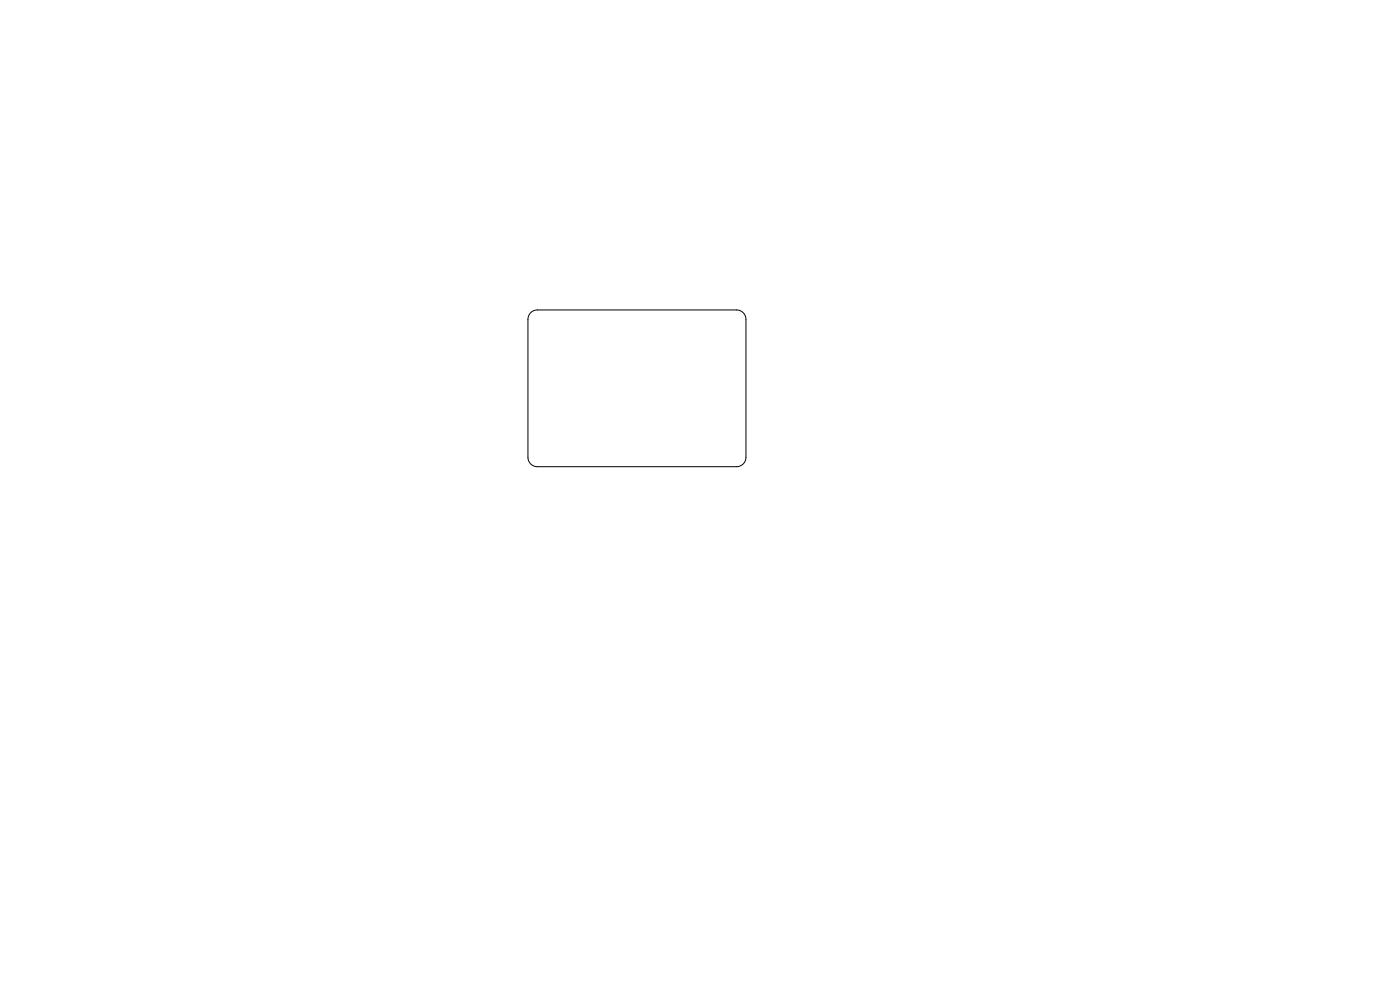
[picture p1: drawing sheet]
<svg xmlns="http://www.w3.org/2000/svg" width="297mm" height="210mm" viewBox="0 0 297 210" stroke-linecap="round" stroke-linejoin="round" font-family="sans-serif">
<path d="M112.6 66.3l.6-.4 .8-.2h42.2a2 2 0 0 1 2 2v29.3a2 2 0 0 1-2 2h-42.2a2 2 0 0 1-2-2v-29.3l.1-.6z" fill="none" stroke="#000" stroke-width=".21"/>
</svg>
